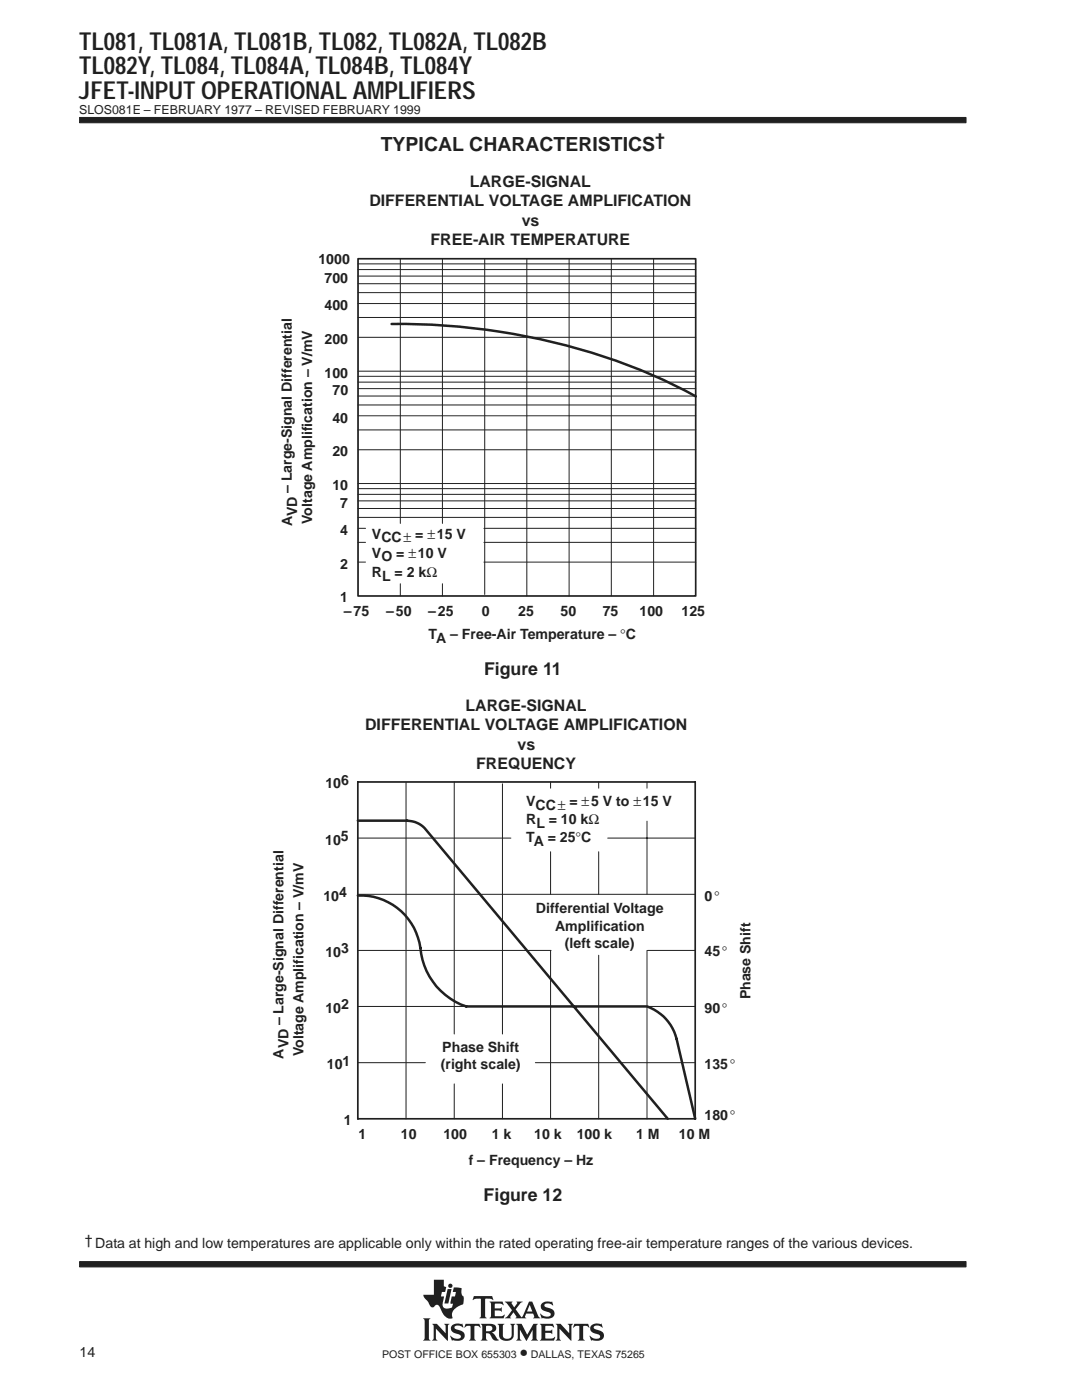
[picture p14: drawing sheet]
<svg xmlns="http://www.w3.org/2000/svg" width="216mm" height="279mm" viewBox="0 0 216 279" stroke-linecap="round" stroke-linejoin="round" font-family="sans-serif">
<defs><g id="words">
<g font-size="4.9" fill="#231f20">
<text x="15.8" y="9.9">TL081, TL081A, TL081B, TL082, TL082A, TL082B</text>
<text x="15.8" y="14.8">TL082Y, TL084, TL084A, TL084B, TL084Y</text>
<text x="15.8" y="19.7">JFET-INPUT OPERATIONAL AMPLIFIERS</text>
</g>
<text font-size="3.9" fill="#231f20" x="76" y="30.2">TYPICAL CHARACTERISTICS</text>
<g font-size="3.5" fill="#231f20">
<text x="130.7" y="29.2">†</text>
<text x="96.6" y="134.8">Figure 11</text>
<text x="96.5" y="239.7">Figure 12</text>
<text x="103.7" y="271">•</text>
</g>
<g font-size="3.2" fill="#231f20">
<text x="73.7" y="41.2">DIFFERENTIAL VOLTAGE AMPLIFICATION</text>
<text x="93.7" y="37.3">LARGE-SIGNAL</text>
<text x="104.1" y="45">vs</text>
<text x="85.9" y="48.9">FREE-AIR TEMPERATURE</text>
<text x="92.9" y="141.8">LARGE-SIGNAL</text>
<text x="72.9" y="145.7">DIFFERENTIAL VOLTAGE AMPLIFICATION</text>
<text x="103.3" y="149.6">vs</text>
<text x="95" y="153.5">FREQUENCY</text>
</g>
<g font-size="2.8" fill="#231f20">
<text x="63.5" y="52.6">1000</text>
<text x="64.8" y="56.4">700</text>
<text x="64.8" y="61.8">400</text>
<text x="64.8" y="68.6">200</text>
<text x="64.8" y="75.4">100</text>
<text x="66.3" y="78.9">70</text>
<text x="66.3" y="84.3">40</text>
<text x="66.3" y="91.1">20</text>
<text x="58.3" y="98.4" transform="rotate(-90 58.3 98.4)">– Large-Signal Differential</text>
<text x="66.3" y="97.8">10</text>
<text x="67.9" y="101.3">7</text>
<text x="58.3" y="105" transform="rotate(-90 58.3 105)">A</text>
<text x="59.3" y="103" transform="rotate(-90 59.3 103)">VD</text>
<text x="62.3" y="104.6" transform="rotate(-90 62.3 104.6)">Voltage Amplification – V/mV</text>
<text x="67.9" y="106.7">4</text>
<text x="74.2" y="107.6">VCC± = ±15 V</text>
<text x="67.9" y="113.5">2</text>
<text x="74.2" y="111.3">VO = ±10 V</text>
<text x="74.2" y="115.2">RL = 2 kΩ</text>
<text x="67.9" y="120.2">1</text>
<text x="68.6" y="123">–75</text>
<text x="77.1" y="123">–50</text>
<text x="85.5" y="123">–25</text>
<text x="96.1" y="123">0</text>
<text x="103.4" y="123">25</text>
<text x="111.9" y="123">50</text>
<text x="120.3" y="123">75</text>
<text x="127.6" y="123">100</text>
<text x="136" y="123">125</text>
<text x="85.5" y="127.5">TA – Free-Air Temperature – °C</text>
<text x="64.9" y="157.4">106</text>
<text x="105" y="160.9">VCC± = ±5 V to ±15 V</text>
<text x="105" y="164.5">RL = 10 kΩ</text>
<text x="64.9" y="168.6">105</text>
<text x="105" y="168.1">TA = 25°C</text>
<text x="64.5" y="179.8">104</text>
<text x="140.6" y="179.9">0°</text>
<text x="106.9" y="182.3">Differential Voltage</text>
<text x="110.8" y="185.8">Amplification</text>
<text x="64.9" y="191">103</text>
<text x="112.7" y="189.3">(left scale)</text>
<text x="140.6" y="190.7">45°</text>
<text x="64.9" y="202.2">102</text>
<text x="140.6" y="202.3">90°</text>
<text x="149.7" y="199.5" transform="rotate(-90 149.7 199.5)">Phase Shift</text>
<text x="56.5" y="204.6" transform="rotate(-90 56.5 204.6)">– Large-Signal Differential</text>
<text x="57.6" y="209.2" transform="rotate(-90 57.6 209.2)">VD</text>
<text x="88.3" y="209.9">Phase Shift</text>
<text x="56.6" y="211.3" transform="rotate(-90 56.6 211.3)">A</text>
<text x="60.6" y="210.8" transform="rotate(-90 60.6 210.8)">Voltage Amplification – V/mV</text>
<text x="65.2" y="213.4">101</text>
<text x="88" y="213.4">(right scale)</text>
<text x="140.6" y="213.4">135°</text>
<text x="68.6" y="224.6">1</text>
<text x="71.5" y="227.3">1</text>
<text x="80" y="227.3">10</text>
<text x="88.5" y="227.3">100</text>
<text x="98.1" y="227.3">1 k</text>
<text x="106.6" y="227.3">10 k</text>
<text x="115.1" y="227.3">100 k</text>
<text x="126.9" y="227.3">1 M</text>
<text x="135.5" y="227.3">10 M</text>
<text x="140.6" y="223.6">180°</text>
<text x="93.5" y="232.4">f – Frequency – Hz</text>
<text x="16.9" y="248.4">† Data at high and low temperatures are applicable only within the rated operating free-air temperature ranges of the various devices.</text>
<text x="15.9" y="270.7">14</text>
</g>
<text font-size="2.5" fill="#231f20" x="15.8" y="22.7">SLOS081E – FEBRUARY 1977 – REVISED FEBRUARY 1999</text>
<g font-size="2.1" fill="#231f20">
<text x="76.3" y="271">POST OFFICE BOX 655303</text>
<text x="105.9" y="271">DALLAS, TEXAS 75265</text>
</g>
</g></defs>
<g fill="#231f20" stroke="#231f20" stroke-width=".2">
<path d="M15.9 23.4h176.9v1.1h-176.9z" fill-rule="evenodd"/>
<path d="M15.9 251.8h176.9v1h-176.9z" fill-rule="evenodd"/>
</g>
<g fill="#231f20">
<path d="M89.3 257.3h.8l-.6 2.8h-.8z"/>
<path d="M95.9 264.2h2.1a.85 .85 0 0 1 1 .8 .85 .85 0 0 1-.9 .9l.4 .3 .7 1 .4 .2-.2 .1a1.11 1.11 0 0 1-1.4-.9l-.3-.4-.7-.1v1l.3 .4h-1.4l.3-.5v-2.3z" fill-rule="evenodd"/>
<path d="M100.7 259.8h1.6l-.2 .4 .5 .7 .6-.8-.1-.3h1.2l-.5 .3-.9 1.2 1 1.5a.22 .22 0 0 0 .3 0 .22 .22 0 0 0 .1-.2l1.3-2.8h.6l1.2 2.8 .4 .5-1.4-.1a.24 .24 0 0 0 .2-.1 .24 .24 0 0 0 0-.3l-.2-.4h-1.4l-.3 .6 .3 .3h-2.2l.2-.4-.5-.8-.7 .9 .2 .3h-1.3l.5-.4 1-1.2z" fill-rule="evenodd"/>
<path d="M118 264.5a2.12 2.12 0 0 1 1.9-.2l.1-.2 .3 .8-.8-.3h-.7a.35 .35 0 0 0-.3 .2 .35 .35 0 0 0 .2 .4l.5 .2a1.16 1.16 0 0 1 1.2 1.6 1.23 1.23 0 0 1-1.1 .6l-1.1-.1-.2 .1-.4-1 .9 .5 .7 .1a.47 .47 0 0 0 .6-.5 .47 .47 0 0 0-.6-.4 1.29 1.29 0 0 1-1.4-1.5z" fill-rule="evenodd"/>
<path d="M114.6 264.2h2.8l.2 .8-.5-.4h-.6l-.1 .1v2.4l.3 .4h-1.4l.3-.4v-2.4l-.1-.1h-.6l-.6 .4z" fill-rule="evenodd"/>
<path d="M107.7 264.2h2.6l.2 .8-.6-.4-1.1 .1v.9h1l.4-.3v.9l-.3-.2h-1.1v1.1h1.4l.5-.3-.2 .7h-2.8l.3-.5v-2.3z" fill-rule="evenodd"/>
<path d="M110.9 264.2h1l1.7 1.9v-1.5l-.3-.4h1l-.3 .4v3l-2.4-2.4v1.9l.3 .4h-1l.3-.4v-2.5z" fill-rule="evenodd"/>
<path d="M103 264.2h1.1l1.1 2.2 1.2-2.2h.9l-.3 .4v2.5l.4 .4h-1.4l.3-.4v-1.7l-1.3 2.2-1.3-2.3v1.8l.4 .4h-1.1l.3-.5v-2.3z" fill-rule="evenodd"/>
<path d="M90.2 264.5a2.17 2.17 0 0 1 1.9-.2l.1-.2 .3 .8-.8-.3h-.7a.36 .36 0 0 0-.3 .4 .36 .36 0 0 0 .4 .3l.3 .1a1.19 1.19 0 0 1 1.3 1.5l-.1 .1a1.23 1.23 0 0 1-1.1 .6l-1.1-.1-.2 .1-.4-1h.1a1.37 1.37 0 0 0 2.1 .2 .6 .6 0 0 0-.8-.6 1.08 1.08 0 0 1-1-.5 1.08 1.08 0 0 1 0-1.1z" fill-rule="evenodd"/>
<path d="M92.9 264.2h2.8l.2 .8-.5-.4h-.6l-.1 .1v2.4l.3 .4h-1.4l.2-.2 .1-.3v-2.3l-.7-.1-.6 .4z" fill-rule="evenodd"/>
<path d="M99.3 264.2h1.3l-.3 .3 .1 2.2 .2 .4 .8 .1a.73 .73 0 0 0 .7-.8v-1.9l-.3-.3h1l-.3 .3v2a1.56 1.56 0 0 1-1.3 1.1 1.56 1.56 0 0 1-1.5-.6l-.1-2.5z" fill-rule="evenodd"/>
<path d="M86.2 264.2h1l1.7 1.9v-1.5l-.3-.4h1.1l-.3 .3v3.1l-2.4-2.4v1.9l.3 .4h-1.1l.3-.5v-2.3z" fill-rule="evenodd"/>
<path d="M84.4 263.1h1.5l-.3 .3v3.8l.3 .3h-1.5l.3-.5v-3.4z" fill-rule="evenodd"/>
<path d="M94.6 258.7h3.6l.2 .8-.7-.3-.9 .1v3.4l.3 .4h-1.4l.3-.4v-3.4l-1-.1-.7 .2z" fill-rule="evenodd"/>
<path d="M97.7 259.8h2.6l.2 .7-.7-.3h-1.1v.9h1.1l.3-.2v.9l-.3-.2-1.1-.1v1.1l.1 .1h1.3l.5-.4 .1 .1-.2 .7h-2.8l.3-.6v-2.2z" fill-rule="evenodd"/>
<path d="M108.1 260.2l.1-.1a1.87 1.87 0 0 1 1.4-.3l.4 .1 .2-.2 .2 .8-1.1-.4a.44 .44 0 0 0-.7 .4 .44 .44 0 0 0 .6 .4 1.34 1.34 0 0 1 1.4 1.4 1.13 1.13 0 0 1-1.1 .9l-.8-.1a.37 .37 0 0 0-.6 .1l-.3-1 .1-.1 .6 .5 .8 .2a.47 .47 0 0 0 .6-.5 .47 .47 0 0 0-.5-.5h-.2a1.11 1.11 0 0 1-1.2-1.6z" fill-rule="evenodd"/>
<path d="M86.6 255.4h2v1.3l.4 .2-.2 .9h-.6l-.2 .9h.6l-.2 1.1a1.11 1.11 0 0 0 .3 1.3l.6 .1 .9-.3 .2-.7-.5-.1 .2-1.4h.7l.2-.9h-.7l.3-.9 1.5 .2v.9l.1 .5 .3 .2v1a.54 .54 0 0 1-.4 .7l-.4 .2a2.35 2.35 0 0 0-1.5 1.6v.4a.29 .29 0 0 1 .1 .3 .29 .29 0 0 1-.2 .2l-.1 .1a2.21 2.21 0 0 1-2-1.9l-.1-.1a.68 .68 0 0 0-.5-.8 .68 .68 0 0 0-.8 .4 .88 .88 0 0 1-1.1-.8l-.8-1-.2-.6h2.1z" fill-rule="evenodd"/>
<circle cx="89.9" cy="256.6" r=".43"/>
</g>
<g fill="#fff">
<path d="M105.7 260.4l.5 1.3h-1z"/>
<path d="M97 264.7l.6-.1a.56 .56 0 0 1 .7 .5 .56 .56 0 0 1-.7 .6h-.6z" fill-rule="evenodd"/>
</g>
<path d="M71.4 51.6h67.4v67.3h-67.4zM71.4 156.1h67.3v67.2h-67.3z" fill="none" stroke="#231f20" stroke-width=".34"/>
<g fill="none" stroke="#231f20" stroke-width=".2">
<path d="M71.4 58.4h67.4M71.4 56.6h67.4M71.4 55.1h67.4M71.4 53.8h67.4M71.4 52.7h67.4M79.9 51.6v52.9M88.3 51.6v52.9M96.7 51.6v67M105.1 51.6v67.3M113.6 51.6v67.3M122 51.6v67.3M130.4 51.6v67.3"/>
<path d="M71.4 79h67.4M71.4 77.6h67.4M71.4 76.3h67.4M71.4 75.1h67.4M71.4 74.1h67.4M71.4 67.3h67.4M71.4 63.4h67.4M71.4 60.6h67.4M71.4 100h67.4M71.4 98.7h67.4M71.4 97.5h67.4M71.4 96.5h67.4"/>
<path d="M71.4 89.8h67.4M71.4 85.8h67.4M71.4 83h67.4M71.4 80.8h67.4M71.4 112.2h1.5M71.4 108.2h1.5M71.4 105.4h1.5M71.4 103.3h67.4M71.4 101.5h67.4M79.9 116.5v2.4M88.3 116.5v2.4M96.6 112.2h42.2"/>
<path d="M96.6 108.2h42.2M96.6 105.4h42.2M81 156.1v67.2M90.6 156.1v50.3M100.3 156.4v50M109.9 156.1v1.2M119.5 156.1v1.2M129.1 156.1v1.2M71.4 167.3h30.5M71.4 178.5h67.3M109.9 170v8.5M119.5 170v8.5"/>
<path d="M121.3 167.3h17.4M129.1 163.9v14.6M71.4 189.7h38.6M109.9 189.7v33.6M119.5 190.6v32.7M129.1 189.7v33.6M129.3 189.7h9.4M71.4 212.1h13.5M71.4 200.9h67.3M90.6 216.3v7M100.3 216.3v7M106.8 212.1h31.9"/>
</g>
<path d="M78.1 64.7a128.1 128.1 0 0 1 57.3 12.6l3.4 1.8M71.4 163.8h9.8a4.9 4.9 0 0 1 3.8 1.8l48.2 57.7M71.4 178.7a12.2 12.2 0 0 1 12.6 11.7 13.4 13.4 0 0 0 9 10.5h36.1a9.3 9.3 0 0 1 5.9 6.4l3.7 16" fill="none" stroke="#231f20" stroke-width=".5"/>
<use href="#words"/>
</svg>
